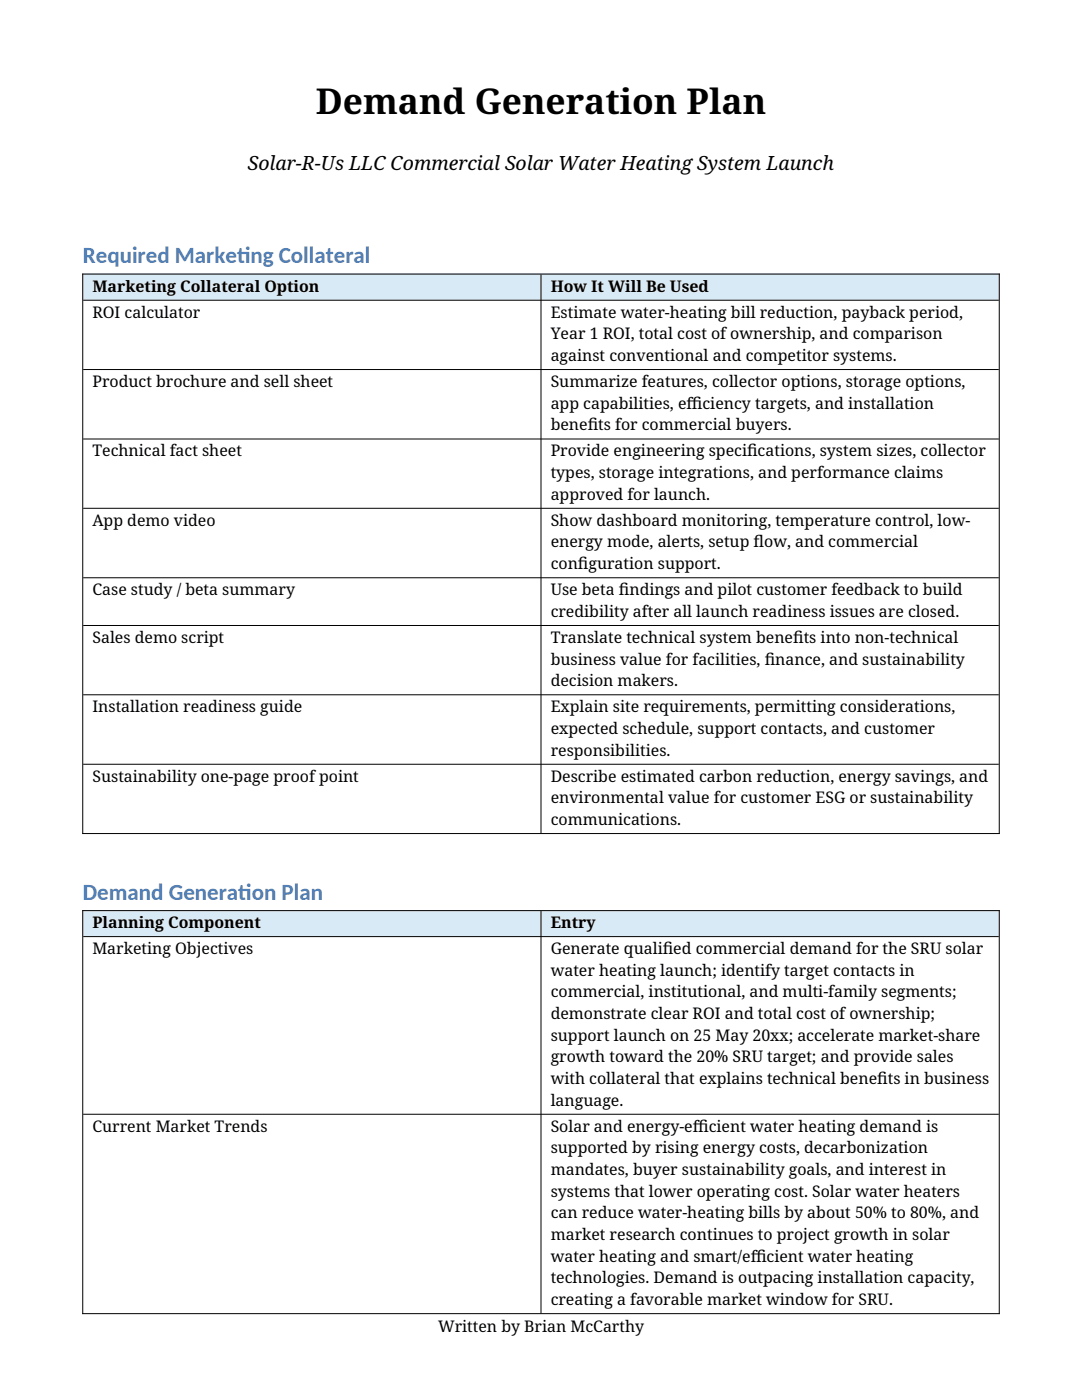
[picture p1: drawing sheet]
<svg xmlns="http://www.w3.org/2000/svg" width="216mm" height="279mm" viewBox="0 0 216 279" stroke-linecap="round" stroke-linejoin="round" font-family="sans-serif">
<defs><g id="words">
<text font-size="7.1" x="63" y="22.8">Demand Generation Plan</text>
<g font-size="4.6" fill="#4f81bd">
<text x="16.5" y="52.6">Required Market</text>
<text x="47.3" y="52.6">ing Collateral</text>
<text x="16.5" y="179.6">Demand Generat</text>
<text x="47.6" y="179.6">ion Plan</text>
</g>
<text font-size="3.9" x="49.5" y="34">Solar-R-Us LLC Commercial Solar Water Heating System Launch</text>
<g font-size="3.2">
<text x="18.5" y="58.2">Marketing Collateral Option</text>
<text x="109.9" y="58.2">How It Will Be Used</text>
<text x="18.5" y="63.4">ROI calculator</text>
<text x="109.9" y="63.4">Estimate water-heating bill reduction, payback period,</text>
<text x="109.9" y="67.7">Year 1 ROI, total cost of ownership, and comparison</text>
<text x="18.5" y="77.2">Product brochure and sell sheet</text>
<text x="109.9" y="72">against conventional and competitor systems.</text>
<text x="109.9" y="77.2">Summarize features, collector options, storage options,</text>
<text x="109.9" y="81.6">app capabilities, ef</text>
<text x="137" y="81.6">f</text>
<text x="137" y="81.6">iciency targets, and installation</text>
<text x="109.9" y="85.9">benef</text>
<text x="117.3" y="85.9">its for commercial buyers.</text>
<text x="18.5" y="91.1">Technical fact sheet</text>
<text x="109.9" y="91.1">Provide engineering specif</text>
<text x="109.9" y="95.4">types, storage integrations, and performance claims</text>
<text x="149.1" y="91.1">ications, system sizes, collector</text>
<text x="109.9" y="99.7">approved for launch.</text>
<text x="18.5" y="104.9">App demo video</text>
<text x="109.9" y="104.9">Show dashboard monitoring, temperature control, low-</text>
<text x="109.9" y="109.3">energy mode, alerts, setup f</text>
<text x="109.9" y="113.6">conf</text>
<text x="115.3" y="113.6">iguration support.</text>
<text x="150.4" y="109.3">low, and commercial</text>
<text x="18.5" y="118.8">Case study / beta summary</text>
<text x="109.9" y="118.8">Use beta f</text>
<text x="123.5" y="118.8">indings and pilot customer feedback to build</text>
<text x="109.9" y="123.1">credibility after all launch readiness issues are closed.</text>
<text x="18.5" y="128.3">Sales demo script</text>
<text x="109.9" y="128.3">Translate technical system benef</text>
<text x="158.3" y="128.3">its into non-technical</text>
<text x="109.9" y="132.6">business value for facilities, f</text>
<text x="109.9" y="136.9">decision makers.</text>
<text x="152.6" y="132.6">inance, and sustainability</text>
<text x="18.5" y="142.2">Installation readiness guide</text>
<text x="109.9" y="142.2">Explain site requirements, permitting considerations,</text>
<text x="109.9" y="146.5">expected schedule, support contacts, and customer</text>
<text x="18.5" y="156">Sustainability one-page proof point</text>
<text x="109.9" y="150.8">responsibilities.</text>
<text x="109.9" y="156">Describe estimated carbon reduction, energy savings, and</text>
<text x="109.9" y="160.3">environmental value for customer ESG or sustainability</text>
<text x="109.9" y="164.6">communications.</text>
<text x="18.5" y="185.2">Planning Component</text>
<text x="109.9" y="185.2">Entry</text>
<text x="18.5" y="190.4">Marketing Objectives</text>
<text x="109.9" y="190.4">Generate qualif</text>
<text x="132.3" y="190.4">ied commercial demand for the SRU solar</text>
<text x="109.9" y="194.7">water heating launch; identify target contacts in</text>
<text x="109.9" y="199.1">commercial, institutional, and multi-family segments;</text>
<text x="109.9" y="203.4">demonstrate clear ROI and total cost of ownership;</text>
<text x="109.9" y="207.7">support launch on 25 May 20xx; accelerate market-share</text>
<text x="109.9" y="212">growth toward the 20% SRU target; and provide sales</text>
<text x="109.9" y="216.3">with collateral that explains technical benef</text>
<text x="109.9" y="220.7">language.</text>
<text x="175" y="216.3">its in business</text>
<text x="18.5" y="225.9">Current Market Trends</text>
<text x="109.9" y="225.9">Solar and energy-ef</text>
<text x="138.2" y="225.9">f</text>
<text x="138.2" y="225.9">icient water heating demand is</text>
<text x="109.9" y="230.2">supported by rising energy costs, decarbonization</text>
<text x="109.9" y="234.5">mandates, buyer sustainability goals, and interest in</text>
<text x="109.9" y="238.8">systems that lower operating cost. Solar water heaters</text>
<text x="109.9" y="243.2">can reduce water-heating bills by about 50% to 80%, and</text>
<text x="109.9" y="247.5">market research continues to project growth in solar</text>
<text x="109.9" y="251.8">water heating and smart/ef</text>
<text x="149.8" y="251.8">f</text>
<text x="149.8" y="251.8">icient water heating</text>
<text x="109.9" y="256.1">technologies. Demand is outpacing installation capacity,</text>
<text x="109.9" y="260.4">creating a favorable market window for SRU.</text>
<text x="87.4" y="265.8">Written by Brian McCarthy</text>
</g>
</g></defs>
<g fill="#d9eaf7">
<path d="M16.5 54.6h91.4v5.2h-91.4z" fill-rule="evenodd"/>
<path d="M107.9 54.6h91.5v5.2h-91.5z" fill-rule="evenodd"/>
<path d="M16.5 181.6h91.4v5.2h-91.4z" fill-rule="evenodd"/>
<path d="M107.9 181.6h91.5v5.2h-91.5z" fill-rule="evenodd"/>
<path d="M16.5 54.6h91.4v5.2h-91.4z" fill-rule="evenodd"/>
<path d="M107.9 54.6h91.5v5.2h-91.5z" fill-rule="evenodd"/>
<path d="M16.5 181.6h91.4v5.2h-91.4z" fill-rule="evenodd"/>
<path d="M107.9 181.6h91.5v5.2h-91.5z" fill-rule="evenodd"/>
</g>
<g fill="none" stroke="#000" stroke-width=".2">
<path d="M16.4 54.7h183.1M16.5 54.6v111.8M16.6 59.9h182.7M107.9 54.8v111.5M199.4 54.6v111.8M16.6 73.7h182.7M16.6 87.6h182.7M16.6 101.4h182.7M16.6 115.3h182.7M16.6 124.8h182.7M16.6 138.7h182.7M16.6 152.5h182.7"/>
<path d="M16.4 166.4h183.1M16.4 181.7h183.1M16.5 181.6v80.7M16.6 186.9h182.7M107.9 181.8v80.3M199.4 181.6v80.7M16.6 222.4h182.7M16.4 262.2h183.1"/>
</g>
<use href="#words"/>
</svg>
